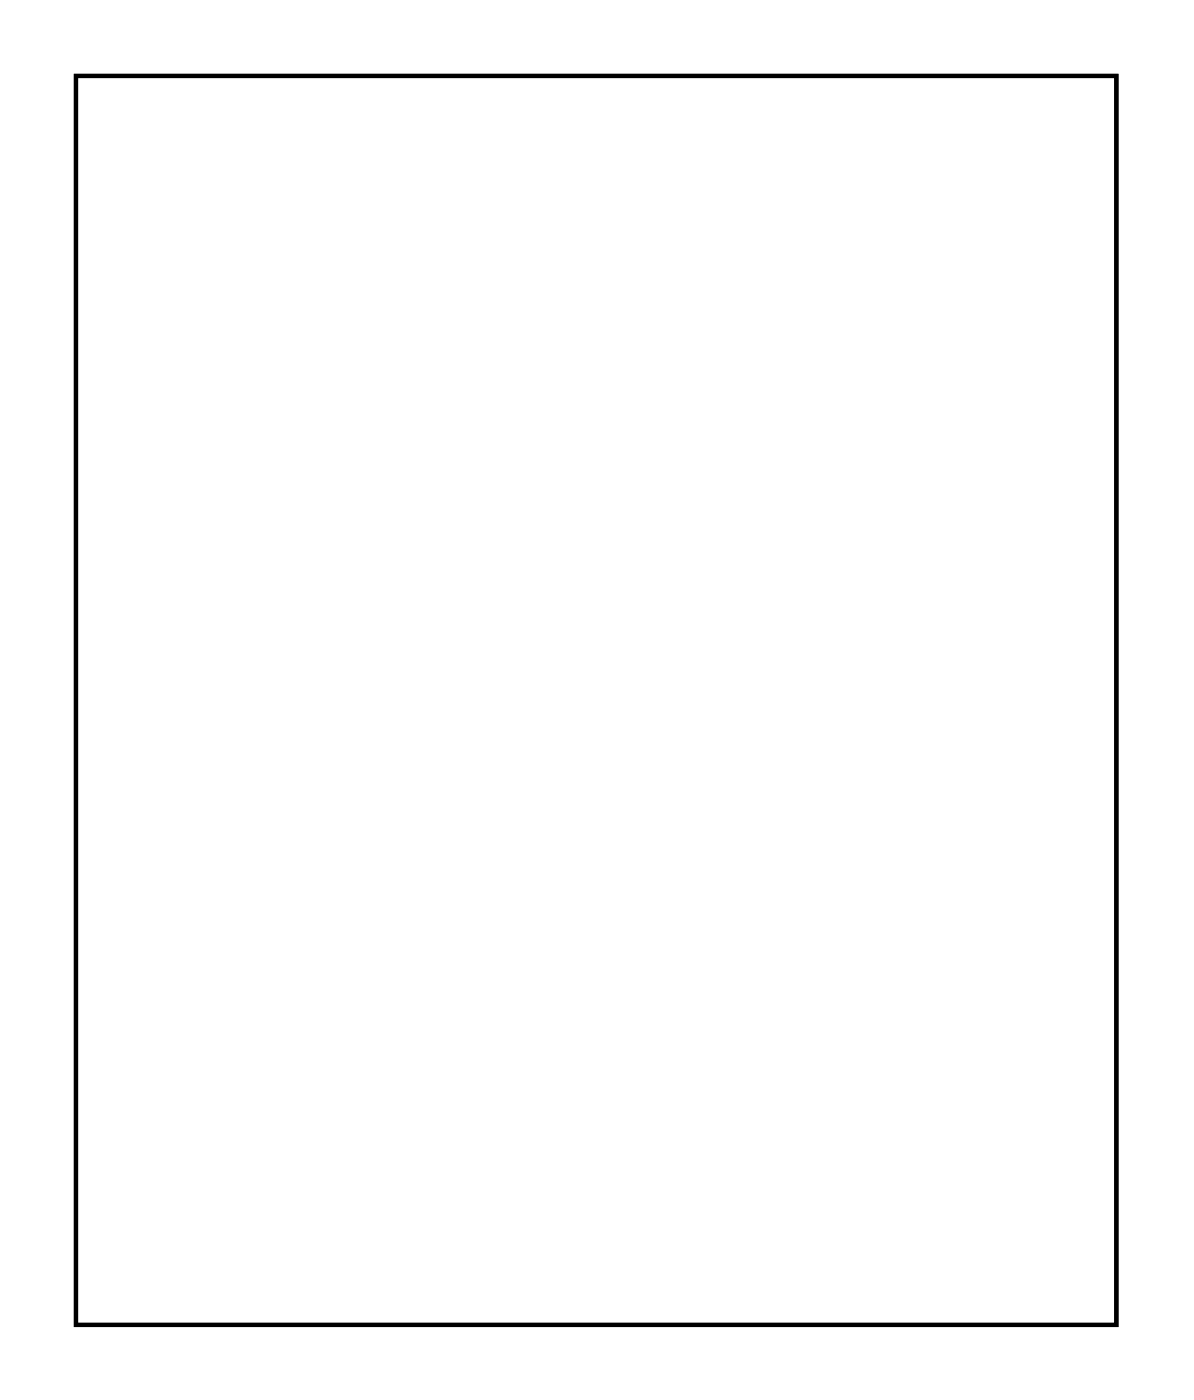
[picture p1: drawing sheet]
<svg xmlns="http://www.w3.org/2000/svg" width="57mm" height="67mm" viewBox="0 0 57 67" stroke-linecap="round" stroke-linejoin="round" font-family="sans-serif">
<path d="M3.6 3.6h49.8v59.8h-49.8z" fill="none" stroke="#000" stroke-width=".2"/>
<path d="M3.6 3.6h49.8v59.8h-49.8zM3.6 3.6v59.8h49.8v-59.8z" fill="#000"/>
<circle cx="10.7" cy="10.5" r=".55" fill="#fff"/>
<circle cx="10.7" cy="10.5" r=".55" fill="none" stroke="#fff" stroke-width="1.3" stroke-linecap="butt"/>
<circle cx="10.7" cy="13.1" r=".55" fill="#fff"/>
<circle cx="10.7" cy="13.1" r=".55" fill="none" stroke="#fff" stroke-width="1.3" stroke-linecap="butt"/>
<circle cx="10.7" cy="15.6" r=".55" fill="#fff"/>
<circle cx="10.7" cy="15.6" r=".55" fill="none" stroke="#fff" stroke-width="1.3" stroke-linecap="butt"/>
<circle cx="10.7" cy="18.1" r=".55" fill="#fff"/>
<circle cx="10.7" cy="18.1" r=".55" fill="none" stroke="#fff" stroke-width="1.3" stroke-linecap="butt"/>
<circle cx="10.7" cy="20.7" r=".55" fill="#fff"/>
<circle cx="10.7" cy="20.7" r=".55" fill="none" stroke="#fff" stroke-width="1.3" stroke-linecap="butt"/>
<circle cx="10.7" cy="23.2" r=".55" fill="#fff"/>
<circle cx="10.7" cy="23.2" r=".55" fill="none" stroke="#fff" stroke-width="1.3" stroke-linecap="butt"/>
<circle cx="10.7" cy="25.8" r=".55" fill="#fff"/>
<circle cx="10.7" cy="25.8" r=".55" fill="none" stroke="#fff" stroke-width="1.3" stroke-linecap="butt"/>
<circle cx="10.7" cy="28.3" r=".55" fill="#fff"/>
<circle cx="10.7" cy="28.3" r=".55" fill="none" stroke="#fff" stroke-width="1.3" stroke-linecap="butt"/>
<circle cx="10.7" cy="30.8" r=".55" fill="#fff"/>
<circle cx="10.7" cy="30.8" r=".55" fill="none" stroke="#fff" stroke-width="1.3" stroke-linecap="butt"/>
<circle cx="10.7" cy="33.4" r=".55" fill="#fff"/>
<circle cx="10.7" cy="33.4" r=".55" fill="none" stroke="#fff" stroke-width="1.3" stroke-linecap="butt"/>
<circle cx="10.7" cy="35.9" r=".55" fill="#fff"/>
<circle cx="10.7" cy="35.9" r=".55" fill="none" stroke="#fff" stroke-width="1.3" stroke-linecap="butt"/>
<circle cx="10.7" cy="38.5" r=".55" fill="#fff"/>
<circle cx="10.7" cy="38.5" r=".55" fill="none" stroke="#fff" stroke-width="1.3" stroke-linecap="butt"/>
<circle cx="10.7" cy="41" r=".55" fill="#fff"/>
<circle cx="10.7" cy="41" r=".55" fill="none" stroke="#fff" stroke-width="1.3" stroke-linecap="butt"/>
<circle cx="10.7" cy="43.5" r=".55" fill="#fff"/>
<circle cx="10.7" cy="43.5" r=".55" fill="none" stroke="#fff" stroke-width="1.3" stroke-linecap="butt"/>
<circle cx="10.7" cy="46.1" r=".55" fill="#fff"/>
<circle cx="10.7" cy="46.1" r=".55" fill="none" stroke="#fff" stroke-width="1.3" stroke-linecap="butt"/>
<circle cx="10.7" cy="48.6" r=".55" fill="#fff"/>
<circle cx="10.7" cy="48.6" r=".55" fill="none" stroke="#fff" stroke-width="1.3" stroke-linecap="butt"/>
<circle cx="10.7" cy="51.2" r=".55" fill="#fff"/>
<circle cx="10.7" cy="51.2" r=".55" fill="none" stroke="#fff" stroke-width="1.3" stroke-linecap="butt"/>
<circle cx="10.7" cy="53.7" r=".55" fill="#fff"/>
<circle cx="10.7" cy="53.7" r=".55" fill="none" stroke="#fff" stroke-width="1.3" stroke-linecap="butt"/>
<circle cx="10.7" cy="56.2" r=".55" fill="#fff"/>
<circle cx="10.7" cy="56.2" r=".55" fill="none" stroke="#fff" stroke-width="1.3" stroke-linecap="butt"/>
<circle cx="10.7" cy="58.8" r=".55" fill="#fff"/>
<circle cx="10.7" cy="58.8" r=".55" fill="none" stroke="#fff" stroke-width="1.3" stroke-linecap="butt"/>
<circle cx="8.2" cy="10.5" r=".55" fill="#fff"/>
<circle cx="8.2" cy="10.5" r=".55" fill="none" stroke="#fff" stroke-width="1.3" stroke-linecap="butt"/>
<circle cx="8.2" cy="13.1" r=".55" fill="#fff"/>
<circle cx="8.2" cy="13.1" r=".55" fill="none" stroke="#fff" stroke-width="1.3" stroke-linecap="butt"/>
<circle cx="8.2" cy="15.6" r=".55" fill="#fff"/>
<circle cx="8.2" cy="15.6" r=".55" fill="none" stroke="#fff" stroke-width="1.3" stroke-linecap="butt"/>
<circle cx="8.2" cy="18.1" r=".55" fill="#fff"/>
<circle cx="8.2" cy="18.1" r=".55" fill="none" stroke="#fff" stroke-width="1.3" stroke-linecap="butt"/>
<circle cx="8.2" cy="20.7" r=".55" fill="#fff"/>
<circle cx="8.2" cy="20.7" r=".55" fill="none" stroke="#fff" stroke-width="1.3" stroke-linecap="butt"/>
<circle cx="8.2" cy="23.2" r=".55" fill="#fff"/>
<circle cx="8.2" cy="23.2" r=".55" fill="none" stroke="#fff" stroke-width="1.3" stroke-linecap="butt"/>
<circle cx="8.2" cy="25.8" r=".55" fill="#fff"/>
<circle cx="8.2" cy="25.8" r=".55" fill="none" stroke="#fff" stroke-width="1.3" stroke-linecap="butt"/>
<circle cx="8.2" cy="28.3" r=".55" fill="#fff"/>
<circle cx="8.2" cy="28.3" r=".55" fill="none" stroke="#fff" stroke-width="1.3" stroke-linecap="butt"/>
<circle cx="8.2" cy="30.8" r=".55" fill="#fff"/>
<circle cx="8.2" cy="30.8" r=".55" fill="none" stroke="#fff" stroke-width="1.3" stroke-linecap="butt"/>
<circle cx="8.2" cy="33.4" r=".55" fill="#fff"/>
<circle cx="8.2" cy="33.4" r=".55" fill="none" stroke="#fff" stroke-width="1.3" stroke-linecap="butt"/>
<circle cx="8.2" cy="35.9" r=".55" fill="#fff"/>
<circle cx="8.2" cy="35.9" r=".55" fill="none" stroke="#fff" stroke-width="1.3" stroke-linecap="butt"/>
<circle cx="8.2" cy="38.5" r=".55" fill="#fff"/>
<circle cx="8.2" cy="38.5" r=".55" fill="none" stroke="#fff" stroke-width="1.3" stroke-linecap="butt"/>
<circle cx="8.2" cy="41" r=".55" fill="#fff"/>
<circle cx="8.2" cy="41" r=".55" fill="none" stroke="#fff" stroke-width="1.3" stroke-linecap="butt"/>
<circle cx="8.2" cy="43.5" r=".55" fill="#fff"/>
<circle cx="8.2" cy="43.5" r=".55" fill="none" stroke="#fff" stroke-width="1.3" stroke-linecap="butt"/>
<circle cx="8.2" cy="46.1" r=".55" fill="#fff"/>
<circle cx="8.2" cy="46.1" r=".55" fill="none" stroke="#fff" stroke-width="1.3" stroke-linecap="butt"/>
<circle cx="8.2" cy="48.6" r=".55" fill="#fff"/>
<circle cx="8.2" cy="48.6" r=".55" fill="none" stroke="#fff" stroke-width="1.3" stroke-linecap="butt"/>
<circle cx="8.2" cy="51.2" r=".55" fill="#fff"/>
<circle cx="8.2" cy="51.2" r=".55" fill="none" stroke="#fff" stroke-width="1.3" stroke-linecap="butt"/>
<circle cx="8.2" cy="53.7" r=".55" fill="#fff"/>
<circle cx="8.2" cy="53.7" r=".55" fill="none" stroke="#fff" stroke-width="1.3" stroke-linecap="butt"/>
<circle cx="8.2" cy="56.2" r=".55" fill="#fff"/>
<circle cx="8.2" cy="56.2" r=".55" fill="none" stroke="#fff" stroke-width="1.3" stroke-linecap="butt"/>
<circle cx="8.2" cy="58.8" r=".55" fill="#fff"/>
<circle cx="8.2" cy="58.8" r=".55" fill="none" stroke="#fff" stroke-width="1.3" stroke-linecap="butt"/>
<circle cx="5.6" cy="10.5" r=".55" fill="#fff"/>
<circle cx="5.6" cy="10.5" r=".55" fill="none" stroke="#fff" stroke-width="1.3" stroke-linecap="butt"/>
<circle cx="5.6" cy="13.1" r=".55" fill="#fff"/>
<circle cx="5.6" cy="13.1" r=".55" fill="none" stroke="#fff" stroke-width="1.3" stroke-linecap="butt"/>
<circle cx="5.6" cy="15.6" r=".55" fill="#fff"/>
<circle cx="5.6" cy="15.6" r=".55" fill="none" stroke="#fff" stroke-width="1.3" stroke-linecap="butt"/>
<circle cx="5.6" cy="18.1" r=".55" fill="#fff"/>
<circle cx="5.6" cy="18.1" r=".55" fill="none" stroke="#fff" stroke-width="1.3" stroke-linecap="butt"/>
<circle cx="5.6" cy="20.7" r=".55" fill="#fff"/>
<circle cx="5.6" cy="20.7" r=".55" fill="none" stroke="#fff" stroke-width="1.3" stroke-linecap="butt"/>
<circle cx="5.6" cy="23.2" r=".55" fill="#fff"/>
<circle cx="5.6" cy="23.2" r=".55" fill="none" stroke="#fff" stroke-width="1.3" stroke-linecap="butt"/>
<circle cx="5.6" cy="25.8" r=".55" fill="#fff"/>
<circle cx="5.6" cy="25.8" r=".55" fill="none" stroke="#fff" stroke-width="1.3" stroke-linecap="butt"/>
<circle cx="5.6" cy="28.3" r=".55" fill="#fff"/>
<circle cx="5.6" cy="28.3" r=".55" fill="none" stroke="#fff" stroke-width="1.3" stroke-linecap="butt"/>
<circle cx="5.6" cy="30.8" r=".55" fill="#fff"/>
<circle cx="5.6" cy="30.8" r=".55" fill="none" stroke="#fff" stroke-width="1.3" stroke-linecap="butt"/>
<circle cx="5.6" cy="33.4" r=".55" fill="#fff"/>
<circle cx="5.6" cy="33.4" r=".55" fill="none" stroke="#fff" stroke-width="1.3" stroke-linecap="butt"/>
<circle cx="5.6" cy="35.9" r=".55" fill="#fff"/>
<circle cx="5.6" cy="35.9" r=".55" fill="none" stroke="#fff" stroke-width="1.3" stroke-linecap="butt"/>
<circle cx="5.6" cy="38.5" r=".55" fill="#fff"/>
<circle cx="5.6" cy="38.5" r=".55" fill="none" stroke="#fff" stroke-width="1.3" stroke-linecap="butt"/>
<circle cx="5.6" cy="41" r=".55" fill="#fff"/>
<circle cx="5.6" cy="41" r=".55" fill="none" stroke="#fff" stroke-width="1.3" stroke-linecap="butt"/>
<circle cx="5.6" cy="43.5" r=".55" fill="#fff"/>
<circle cx="5.6" cy="43.5" r=".55" fill="none" stroke="#fff" stroke-width="1.3" stroke-linecap="butt"/>
<circle cx="5.6" cy="46.1" r=".55" fill="#fff"/>
<circle cx="5.6" cy="46.1" r=".55" fill="none" stroke="#fff" stroke-width="1.3" stroke-linecap="butt"/>
<circle cx="5.6" cy="48.6" r=".55" fill="#fff"/>
<circle cx="5.6" cy="48.6" r=".55" fill="none" stroke="#fff" stroke-width="1.3" stroke-linecap="butt"/>
<circle cx="5.6" cy="51.2" r=".55" fill="#fff"/>
<circle cx="5.6" cy="51.2" r=".55" fill="none" stroke="#fff" stroke-width="1.3" stroke-linecap="butt"/>
<circle cx="5.6" cy="53.7" r=".55" fill="#fff"/>
<circle cx="5.6" cy="53.7" r=".55" fill="none" stroke="#fff" stroke-width="1.3" stroke-linecap="butt"/>
<circle cx="5.6" cy="56.2" r=".55" fill="#fff"/>
<circle cx="5.6" cy="56.2" r=".55" fill="none" stroke="#fff" stroke-width="1.3" stroke-linecap="butt"/>
<circle cx="5.6" cy="58.8" r=".55" fill="#fff"/>
<circle cx="5.6" cy="58.8" r=".55" fill="none" stroke="#fff" stroke-width="1.3" stroke-linecap="butt"/>
<circle cx="46.3" cy="10.5" r=".55" fill="#fff"/>
<circle cx="46.3" cy="10.5" r=".55" fill="none" stroke="#fff" stroke-width="1.3" stroke-linecap="butt"/>
<circle cx="46.3" cy="13.1" r=".55" fill="#fff"/>
<circle cx="46.3" cy="13.1" r=".55" fill="none" stroke="#fff" stroke-width="1.3" stroke-linecap="butt"/>
<circle cx="46.3" cy="15.6" r=".55" fill="#fff"/>
<circle cx="46.3" cy="15.6" r=".55" fill="none" stroke="#fff" stroke-width="1.3" stroke-linecap="butt"/>
<circle cx="46.3" cy="18.1" r=".55" fill="#fff"/>
<circle cx="46.3" cy="18.1" r=".55" fill="none" stroke="#fff" stroke-width="1.3" stroke-linecap="butt"/>
<circle cx="46.3" cy="20.7" r=".55" fill="#fff"/>
<circle cx="46.3" cy="20.7" r=".55" fill="none" stroke="#fff" stroke-width="1.3" stroke-linecap="butt"/>
<circle cx="46.3" cy="23.2" r=".55" fill="#fff"/>
<circle cx="46.3" cy="23.2" r=".55" fill="none" stroke="#fff" stroke-width="1.3" stroke-linecap="butt"/>
<circle cx="46.3" cy="25.8" r=".55" fill="#fff"/>
<circle cx="46.3" cy="25.8" r=".55" fill="none" stroke="#fff" stroke-width="1.3" stroke-linecap="butt"/>
<circle cx="46.3" cy="28.3" r=".55" fill="#fff"/>
<circle cx="46.3" cy="28.3" r=".55" fill="none" stroke="#fff" stroke-width="1.3" stroke-linecap="butt"/>
<circle cx="46.3" cy="30.8" r=".55" fill="#fff"/>
<circle cx="46.3" cy="30.8" r=".55" fill="none" stroke="#fff" stroke-width="1.3" stroke-linecap="butt"/>
<circle cx="46.3" cy="33.4" r=".55" fill="#fff"/>
<circle cx="46.3" cy="33.4" r=".55" fill="none" stroke="#fff" stroke-width="1.3" stroke-linecap="butt"/>
<circle cx="46.3" cy="35.9" r=".55" fill="#fff"/>
<circle cx="46.3" cy="35.9" r=".55" fill="none" stroke="#fff" stroke-width="1.3" stroke-linecap="butt"/>
<circle cx="46.3" cy="38.5" r=".55" fill="#fff"/>
<circle cx="46.3" cy="38.5" r=".55" fill="none" stroke="#fff" stroke-width="1.3" stroke-linecap="butt"/>
<circle cx="46.3" cy="41" r=".55" fill="#fff"/>
<circle cx="46.3" cy="41" r=".55" fill="none" stroke="#fff" stroke-width="1.3" stroke-linecap="butt"/>
<circle cx="46.3" cy="43.5" r=".55" fill="#fff"/>
<circle cx="46.3" cy="43.5" r=".55" fill="none" stroke="#fff" stroke-width="1.3" stroke-linecap="butt"/>
<circle cx="46.3" cy="46.1" r=".55" fill="#fff"/>
<circle cx="46.3" cy="46.1" r=".55" fill="none" stroke="#fff" stroke-width="1.3" stroke-linecap="butt"/>
<circle cx="46.3" cy="48.6" r=".55" fill="#fff"/>
<circle cx="46.3" cy="48.6" r=".55" fill="none" stroke="#fff" stroke-width="1.3" stroke-linecap="butt"/>
<circle cx="46.3" cy="51.2" r=".55" fill="#fff"/>
<circle cx="46.3" cy="51.2" r=".55" fill="none" stroke="#fff" stroke-width="1.3" stroke-linecap="butt"/>
<circle cx="46.3" cy="53.7" r=".55" fill="#fff"/>
<circle cx="46.3" cy="53.7" r=".55" fill="none" stroke="#fff" stroke-width="1.3" stroke-linecap="butt"/>
<circle cx="46.3" cy="56.2" r=".55" fill="#fff"/>
<circle cx="46.3" cy="56.2" r=".55" fill="none" stroke="#fff" stroke-width="1.3" stroke-linecap="butt"/>
<circle cx="46.3" cy="58.8" r=".55" fill="#fff"/>
<circle cx="46.3" cy="58.8" r=".55" fill="none" stroke="#fff" stroke-width="1.3" stroke-linecap="butt"/>
<circle cx="48.8" cy="10.5" r=".55" fill="#fff"/>
<circle cx="48.8" cy="10.5" r=".55" fill="none" stroke="#fff" stroke-width="1.3" stroke-linecap="butt"/>
<circle cx="48.8" cy="13.1" r=".55" fill="#fff"/>
<circle cx="48.8" cy="13.1" r=".55" fill="none" stroke="#fff" stroke-width="1.3" stroke-linecap="butt"/>
<circle cx="48.8" cy="15.6" r=".55" fill="#fff"/>
<circle cx="48.8" cy="15.6" r=".55" fill="none" stroke="#fff" stroke-width="1.3" stroke-linecap="butt"/>
<circle cx="48.8" cy="18.1" r=".55" fill="#fff"/>
<circle cx="48.8" cy="18.1" r=".55" fill="none" stroke="#fff" stroke-width="1.3" stroke-linecap="butt"/>
<circle cx="48.8" cy="20.7" r=".55" fill="#fff"/>
<circle cx="48.8" cy="20.7" r=".55" fill="none" stroke="#fff" stroke-width="1.3" stroke-linecap="butt"/>
<circle cx="48.8" cy="23.2" r=".55" fill="#fff"/>
<circle cx="48.8" cy="23.2" r=".55" fill="none" stroke="#fff" stroke-width="1.3" stroke-linecap="butt"/>
<circle cx="48.8" cy="25.8" r=".55" fill="#fff"/>
<circle cx="48.8" cy="25.8" r=".55" fill="none" stroke="#fff" stroke-width="1.3" stroke-linecap="butt"/>
<circle cx="48.8" cy="28.3" r=".55" fill="#fff"/>
<circle cx="48.8" cy="28.3" r=".55" fill="none" stroke="#fff" stroke-width="1.3" stroke-linecap="butt"/>
<circle cx="48.8" cy="30.8" r=".55" fill="#fff"/>
<circle cx="48.8" cy="30.8" r=".55" fill="none" stroke="#fff" stroke-width="1.3" stroke-linecap="butt"/>
<circle cx="48.8" cy="33.4" r=".55" fill="#fff"/>
<circle cx="48.8" cy="33.4" r=".55" fill="none" stroke="#fff" stroke-width="1.3" stroke-linecap="butt"/>
<circle cx="48.8" cy="35.9" r=".55" fill="#fff"/>
<circle cx="48.8" cy="35.9" r=".55" fill="none" stroke="#fff" stroke-width="1.3" stroke-linecap="butt"/>
<circle cx="48.8" cy="38.5" r=".55" fill="#fff"/>
<circle cx="48.8" cy="38.5" r=".55" fill="none" stroke="#fff" stroke-width="1.3" stroke-linecap="butt"/>
<circle cx="48.8" cy="41" r=".55" fill="#fff"/>
<circle cx="48.8" cy="41" r=".55" fill="none" stroke="#fff" stroke-width="1.3" stroke-linecap="butt"/>
<circle cx="48.8" cy="43.5" r=".55" fill="#fff"/>
<circle cx="48.8" cy="43.5" r=".55" fill="none" stroke="#fff" stroke-width="1.3" stroke-linecap="butt"/>
<circle cx="48.8" cy="46.1" r=".55" fill="#fff"/>
<circle cx="48.8" cy="46.1" r=".55" fill="none" stroke="#fff" stroke-width="1.3" stroke-linecap="butt"/>
<circle cx="48.8" cy="48.6" r=".55" fill="#fff"/>
<circle cx="48.8" cy="48.6" r=".55" fill="none" stroke="#fff" stroke-width="1.3" stroke-linecap="butt"/>
<circle cx="48.8" cy="51.2" r=".55" fill="#fff"/>
<circle cx="48.8" cy="51.2" r=".55" fill="none" stroke="#fff" stroke-width="1.3" stroke-linecap="butt"/>
<circle cx="48.8" cy="53.7" r=".55" fill="#fff"/>
<circle cx="48.8" cy="53.7" r=".55" fill="none" stroke="#fff" stroke-width="1.3" stroke-linecap="butt"/>
<circle cx="48.8" cy="56.2" r=".55" fill="#fff"/>
<circle cx="48.8" cy="56.2" r=".55" fill="none" stroke="#fff" stroke-width="1.3" stroke-linecap="butt"/>
<circle cx="48.8" cy="58.8" r=".55" fill="#fff"/>
<circle cx="48.8" cy="58.8" r=".55" fill="none" stroke="#fff" stroke-width="1.3" stroke-linecap="butt"/>
<circle cx="51.3" cy="10.5" r=".55" fill="#fff"/>
<circle cx="51.3" cy="10.5" r=".55" fill="none" stroke="#fff" stroke-width="1.3" stroke-linecap="butt"/>
<circle cx="51.3" cy="13.1" r=".55" fill="#fff"/>
<circle cx="51.3" cy="13.1" r=".55" fill="none" stroke="#fff" stroke-width="1.3" stroke-linecap="butt"/>
<circle cx="51.3" cy="15.6" r=".55" fill="#fff"/>
<circle cx="51.3" cy="15.6" r=".55" fill="none" stroke="#fff" stroke-width="1.3" stroke-linecap="butt"/>
<circle cx="51.3" cy="18.1" r=".55" fill="#fff"/>
<circle cx="51.3" cy="18.1" r=".55" fill="none" stroke="#fff" stroke-width="1.3" stroke-linecap="butt"/>
<circle cx="51.3" cy="20.7" r=".55" fill="#fff"/>
<circle cx="51.3" cy="20.7" r=".55" fill="none" stroke="#fff" stroke-width="1.3" stroke-linecap="butt"/>
<circle cx="51.3" cy="23.2" r=".55" fill="#fff"/>
<circle cx="51.3" cy="23.2" r=".55" fill="none" stroke="#fff" stroke-width="1.3" stroke-linecap="butt"/>
<circle cx="51.3" cy="25.8" r=".55" fill="#fff"/>
<circle cx="51.3" cy="25.8" r=".55" fill="none" stroke="#fff" stroke-width="1.3" stroke-linecap="butt"/>
<circle cx="51.3" cy="28.3" r=".55" fill="#fff"/>
<circle cx="51.3" cy="28.3" r=".55" fill="none" stroke="#fff" stroke-width="1.3" stroke-linecap="butt"/>
<circle cx="51.3" cy="30.8" r=".55" fill="#fff"/>
<circle cx="51.3" cy="30.8" r=".55" fill="none" stroke="#fff" stroke-width="1.3" stroke-linecap="butt"/>
<circle cx="51.3" cy="33.4" r=".55" fill="#fff"/>
<circle cx="51.3" cy="33.4" r=".55" fill="none" stroke="#fff" stroke-width="1.3" stroke-linecap="butt"/>
<circle cx="51.3" cy="35.9" r=".55" fill="#fff"/>
<circle cx="51.3" cy="35.9" r=".55" fill="none" stroke="#fff" stroke-width="1.3" stroke-linecap="butt"/>
<circle cx="51.3" cy="38.5" r=".55" fill="#fff"/>
<circle cx="51.3" cy="38.5" r=".55" fill="none" stroke="#fff" stroke-width="1.3" stroke-linecap="butt"/>
<circle cx="51.3" cy="41" r=".55" fill="#fff"/>
<circle cx="51.3" cy="41" r=".55" fill="none" stroke="#fff" stroke-width="1.3" stroke-linecap="butt"/>
<circle cx="51.3" cy="43.5" r=".55" fill="#fff"/>
<circle cx="51.3" cy="43.5" r=".55" fill="none" stroke="#fff" stroke-width="1.3" stroke-linecap="butt"/>
<circle cx="51.3" cy="46.1" r=".55" fill="#fff"/>
<circle cx="51.3" cy="46.1" r=".55" fill="none" stroke="#fff" stroke-width="1.3" stroke-linecap="butt"/>
<circle cx="51.3" cy="48.6" r=".55" fill="#fff"/>
<circle cx="51.3" cy="48.6" r=".55" fill="none" stroke="#fff" stroke-width="1.3" stroke-linecap="butt"/>
<circle cx="51.3" cy="51.2" r=".55" fill="#fff"/>
<circle cx="51.3" cy="51.2" r=".55" fill="none" stroke="#fff" stroke-width="1.3" stroke-linecap="butt"/>
<circle cx="51.3" cy="53.7" r=".55" fill="#fff"/>
<circle cx="51.3" cy="53.7" r=".55" fill="none" stroke="#fff" stroke-width="1.3" stroke-linecap="butt"/>
<circle cx="51.3" cy="56.2" r=".55" fill="#fff"/>
<circle cx="51.3" cy="56.2" r=".55" fill="none" stroke="#fff" stroke-width="1.3" stroke-linecap="butt"/>
<circle cx="51.3" cy="58.8" r=".55" fill="#fff"/>
<circle cx="51.3" cy="58.8" r=".55" fill="none" stroke="#fff" stroke-width="1.3" stroke-linecap="butt"/>
<circle cx="20.9" cy="10.5" r=".55" fill="#fff"/>
<circle cx="20.9" cy="10.5" r=".55" fill="none" stroke="#fff" stroke-width="1.3" stroke-linecap="butt"/>
<circle cx="20.9" cy="13.1" r=".55" fill="#fff"/>
<circle cx="20.9" cy="13.1" r=".55" fill="none" stroke="#fff" stroke-width="1.3" stroke-linecap="butt"/>
<circle cx="20.9" cy="15.6" r=".55" fill="#fff"/>
<circle cx="20.9" cy="15.6" r=".55" fill="none" stroke="#fff" stroke-width="1.3" stroke-linecap="butt"/>
<circle cx="20.9" cy="18.1" r=".55" fill="#fff"/>
<circle cx="20.9" cy="18.1" r=".55" fill="none" stroke="#fff" stroke-width="1.3" stroke-linecap="butt"/>
<circle cx="20.9" cy="20.7" r=".55" fill="#fff"/>
<circle cx="20.9" cy="20.7" r=".55" fill="none" stroke="#fff" stroke-width="1.3" stroke-linecap="butt"/>
<circle cx="20.9" cy="23.2" r=".55" fill="#fff"/>
<circle cx="20.9" cy="23.2" r=".55" fill="none" stroke="#fff" stroke-width="1.3" stroke-linecap="butt"/>
<circle cx="20.9" cy="25.8" r=".55" fill="#fff"/>
<circle cx="20.9" cy="25.8" r=".55" fill="none" stroke="#fff" stroke-width="1.3" stroke-linecap="butt"/>
<circle cx="20.9" cy="28.3" r=".55" fill="#fff"/>
<circle cx="20.9" cy="28.3" r=".55" fill="none" stroke="#fff" stroke-width="1.3" stroke-linecap="butt"/>
<circle cx="20.9" cy="30.8" r=".55" fill="#fff"/>
<circle cx="20.9" cy="30.8" r=".55" fill="none" stroke="#fff" stroke-width="1.3" stroke-linecap="butt"/>
<circle cx="20.9" cy="33.4" r=".55" fill="#fff"/>
<circle cx="20.9" cy="33.4" r=".55" fill="none" stroke="#fff" stroke-width="1.3" stroke-linecap="butt"/>
<circle cx="20.9" cy="35.9" r=".55" fill="#fff"/>
<circle cx="20.9" cy="35.9" r=".55" fill="none" stroke="#fff" stroke-width="1.3" stroke-linecap="butt"/>
<circle cx="20.9" cy="38.5" r=".55" fill="#fff"/>
<circle cx="20.9" cy="38.5" r=".55" fill="none" stroke="#fff" stroke-width="1.3" stroke-linecap="butt"/>
<circle cx="20.9" cy="41" r=".55" fill="#fff"/>
<circle cx="20.9" cy="41" r=".55" fill="none" stroke="#fff" stroke-width="1.3" stroke-linecap="butt"/>
<circle cx="20.9" cy="43.5" r=".55" fill="#fff"/>
<circle cx="20.9" cy="43.5" r=".55" fill="none" stroke="#fff" stroke-width="1.3" stroke-linecap="butt"/>
<circle cx="20.9" cy="46.1" r=".55" fill="#fff"/>
<circle cx="20.9" cy="46.1" r=".55" fill="none" stroke="#fff" stroke-width="1.3" stroke-linecap="butt"/>
<circle cx="20.9" cy="48.6" r=".55" fill="#fff"/>
<circle cx="20.9" cy="48.6" r=".55" fill="none" stroke="#fff" stroke-width="1.3" stroke-linecap="butt"/>
<circle cx="20.9" cy="51.2" r=".55" fill="#fff"/>
<circle cx="20.9" cy="51.2" r=".55" fill="none" stroke="#fff" stroke-width="1.3" stroke-linecap="butt"/>
<circle cx="20.9" cy="53.7" r=".55" fill="#fff"/>
<circle cx="20.9" cy="53.7" r=".55" fill="none" stroke="#fff" stroke-width="1.3" stroke-linecap="butt"/>
<circle cx="20.9" cy="56.2" r=".55" fill="#fff"/>
<circle cx="20.9" cy="56.2" r=".55" fill="none" stroke="#fff" stroke-width="1.3" stroke-linecap="butt"/>
<circle cx="20.9" cy="58.8" r=".55" fill="#fff"/>
<circle cx="20.9" cy="58.8" r=".55" fill="none" stroke="#fff" stroke-width="1.3" stroke-linecap="butt"/>
<circle cx="36.1" cy="10.5" r=".55" fill="#fff"/>
<circle cx="36.1" cy="10.5" r=".55" fill="none" stroke="#fff" stroke-width="1.3" stroke-linecap="butt"/>
<circle cx="36.1" cy="13.1" r=".55" fill="#fff"/>
<circle cx="36.1" cy="13.1" r=".55" fill="none" stroke="#fff" stroke-width="1.3" stroke-linecap="butt"/>
<circle cx="36.1" cy="15.6" r=".55" fill="#fff"/>
<circle cx="36.1" cy="15.6" r=".55" fill="none" stroke="#fff" stroke-width="1.3" stroke-linecap="butt"/>
<circle cx="36.1" cy="18.1" r=".55" fill="#fff"/>
<circle cx="36.1" cy="18.1" r=".55" fill="none" stroke="#fff" stroke-width="1.3" stroke-linecap="butt"/>
<circle cx="36.1" cy="20.7" r=".55" fill="#fff"/>
<circle cx="36.1" cy="20.7" r=".55" fill="none" stroke="#fff" stroke-width="1.3" stroke-linecap="butt"/>
<circle cx="36.1" cy="23.2" r=".55" fill="#fff"/>
<circle cx="36.1" cy="23.2" r=".55" fill="none" stroke="#fff" stroke-width="1.3" stroke-linecap="butt"/>
<circle cx="36.1" cy="25.8" r=".55" fill="#fff"/>
<circle cx="36.1" cy="25.8" r=".55" fill="none" stroke="#fff" stroke-width="1.3" stroke-linecap="butt"/>
<circle cx="36.1" cy="28.3" r=".55" fill="#fff"/>
<circle cx="36.1" cy="28.3" r=".55" fill="none" stroke="#fff" stroke-width="1.3" stroke-linecap="butt"/>
<circle cx="36.1" cy="30.8" r=".55" fill="#fff"/>
<circle cx="36.1" cy="30.8" r=".55" fill="none" stroke="#fff" stroke-width="1.3" stroke-linecap="butt"/>
<circle cx="36.1" cy="33.4" r=".55" fill="#fff"/>
<circle cx="36.1" cy="33.4" r=".55" fill="none" stroke="#fff" stroke-width="1.3" stroke-linecap="butt"/>
<circle cx="36.1" cy="35.9" r=".55" fill="#fff"/>
<circle cx="36.1" cy="35.9" r=".55" fill="none" stroke="#fff" stroke-width="1.3" stroke-linecap="butt"/>
<circle cx="36.1" cy="38.5" r=".55" fill="#fff"/>
<circle cx="36.1" cy="38.5" r=".55" fill="none" stroke="#fff" stroke-width="1.3" stroke-linecap="butt"/>
<circle cx="36.1" cy="41" r=".55" fill="#fff"/>
<circle cx="36.1" cy="41" r=".55" fill="none" stroke="#fff" stroke-width="1.3" stroke-linecap="butt"/>
<circle cx="36.1" cy="43.5" r=".55" fill="#fff"/>
<circle cx="36.1" cy="43.5" r=".55" fill="none" stroke="#fff" stroke-width="1.3" stroke-linecap="butt"/>
<circle cx="36.1" cy="46.1" r=".55" fill="#fff"/>
<circle cx="36.1" cy="46.1" r=".55" fill="none" stroke="#fff" stroke-width="1.3" stroke-linecap="butt"/>
<circle cx="36.1" cy="48.6" r=".55" fill="#fff"/>
<circle cx="36.1" cy="48.6" r=".55" fill="none" stroke="#fff" stroke-width="1.3" stroke-linecap="butt"/>
<circle cx="36.1" cy="51.2" r=".55" fill="#fff"/>
<circle cx="36.1" cy="51.2" r=".55" fill="none" stroke="#fff" stroke-width="1.3" stroke-linecap="butt"/>
<circle cx="36.1" cy="53.7" r=".55" fill="#fff"/>
<circle cx="36.1" cy="53.7" r=".55" fill="none" stroke="#fff" stroke-width="1.3" stroke-linecap="butt"/>
<circle cx="36.1" cy="56.2" r=".55" fill="#fff"/>
<circle cx="36.1" cy="56.2" r=".55" fill="none" stroke="#fff" stroke-width="1.3" stroke-linecap="butt"/>
<circle cx="36.1" cy="58.8" r=".55" fill="#fff"/>
<circle cx="36.1" cy="58.8" r=".55" fill="none" stroke="#fff" stroke-width="1.3" stroke-linecap="butt"/>
</svg>
